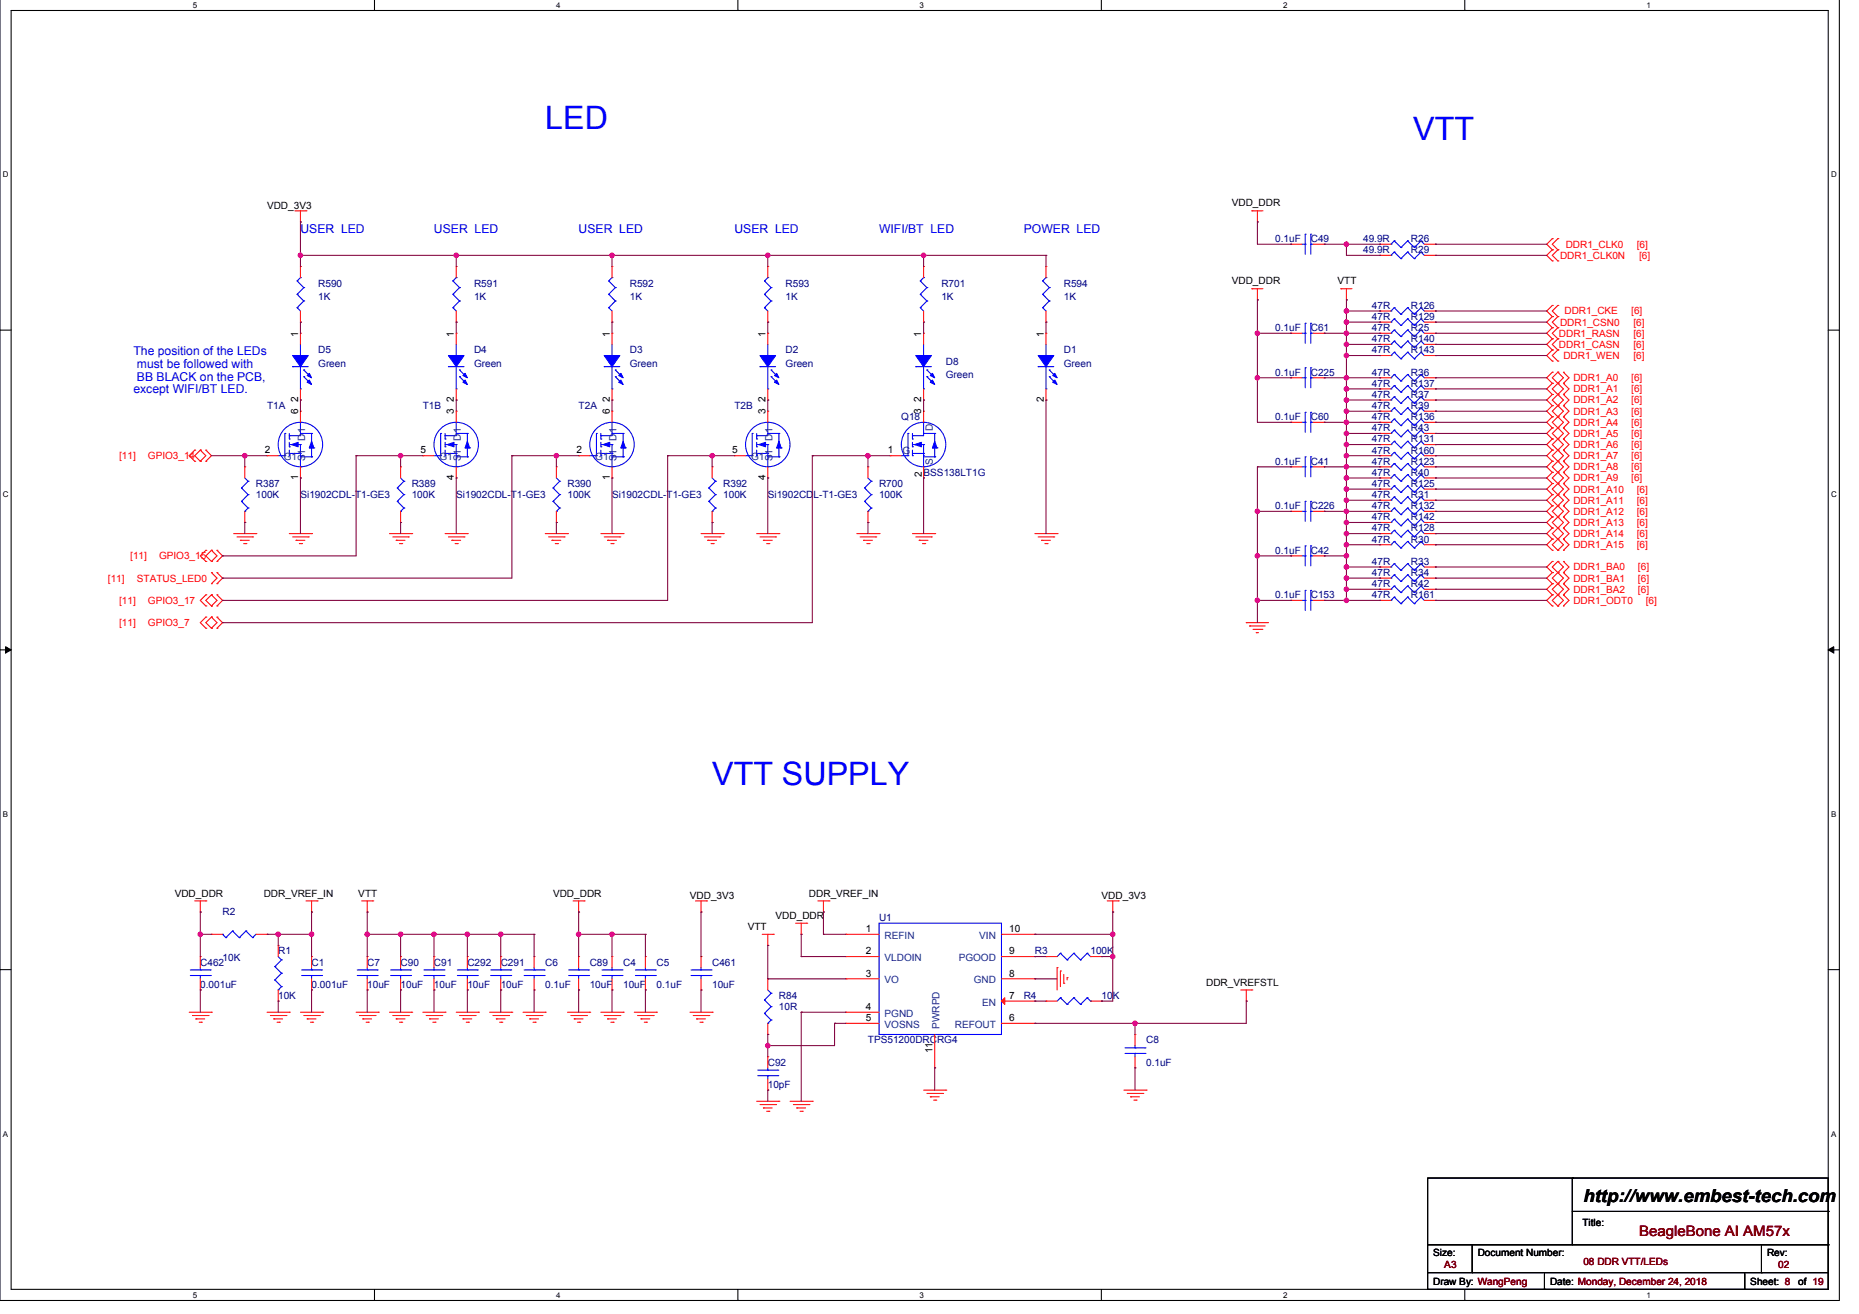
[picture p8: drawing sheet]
<svg xmlns="http://www.w3.org/2000/svg" width="297mm" height="210mm" viewBox="0 0 297 210" stroke-linecap="round" stroke-linejoin="round" font-family="sans-serif">
<defs><g id="words">
<g font-size="5.2" fill="#00f">
<text x="87.1" y="20.6">LED</text>
<text x="225.8" y="22.3">VTT</text>
<text x="113.8" y="125.5">VTT SUPPLY</text>
</g>
<text font-size="2.8" x="253" y="192">http://www.embest-tech.com</text>
<text font-size="2.3" fill="#800000" x="261.9" y="197.4">BeagleBone AI AM57x</text>
<g font-size="1.9" fill="#00f">
<text x="48" y="37.2">USER LED</text>
<text x="69.3" y="37.2">USER LED</text>
<text x="92.5" y="37.2">USER LED</text>
<text x="117.3" y="37.2">USER LED</text>
<text x="140.5" y="37.2">WIFI/BT LED</text>
<text x="163.6" y="37.2">POWER LED</text>
<text x="21.3" y="56.8">The position of the LEDs</text>
<text x="21.9" y="58.8">must be followed with</text>
<text x="21.3" y="62.8">except WIFI/BT LED.</text>
<text x="21.9" y="60.8">BB BLACK on the PCB,</text>
</g>
<g font-size="1.6">
<text x="42.7" y="33.3">VDD_3V3</text>
<text x="196.8" y="33">VDD_DDR</text>
<text x="196.8" y="45.4">VDD_DDR</text>
<text x="213.7" y="45.4">VTT</text>
<text x="47.6" y="53.8" transform="rotate(-90 47.6 53.8)">1</text>
<text x="72.5" y="53.8" transform="rotate(-90 72.5 53.8)">1</text>
<text x="97.4" y="53.8" transform="rotate(-90 97.4 53.8)">1</text>
<text x="122.3" y="53.8" transform="rotate(-90 122.3 53.8)">1</text>
<text x="147.2" y="53.8" transform="rotate(-90 147.2 53.8)">1</text>
<text x="166.8" y="53.8" transform="rotate(-90 166.8 53.8)">1</text>
<text x="47.6" y="64.3" transform="rotate(-90 47.6 64.3)">2</text>
<text x="72.5" y="64.3" transform="rotate(-90 72.5 64.3)">2</text>
<text x="97.4" y="64.3" transform="rotate(-90 97.4 64.3)">2</text>
<text x="122.3" y="64.3" transform="rotate(-90 122.3 64.3)">2</text>
<text x="147.2" y="64.3" transform="rotate(-90 147.2 64.3)">2</text>
<text x="166.8" y="64.3" transform="rotate(-90 166.8 64.3)">2</text>
<text x="47.6" y="66.2" transform="rotate(-90 47.6 66.2)">6</text>
<text x="72.5" y="66.2" transform="rotate(-90 72.5 66.2)">3</text>
<text x="97.4" y="66.2" transform="rotate(-90 97.4 66.2)">6</text>
<text x="122.3" y="66.2" transform="rotate(-90 122.3 66.2)">3</text>
<text x="147.2" y="66.2" transform="rotate(-90 147.2 66.2)">3</text>
<text x="42.3" y="72.4">2</text>
<text x="47.6" y="76.7" transform="rotate(-90 47.6 76.7)">1</text>
<text x="67.2" y="72.4">5</text>
<text x="72.5" y="76.7" transform="rotate(-90 72.5 76.7)">4</text>
<text x="92.1" y="72.4">2</text>
<text x="97.4" y="76.7" transform="rotate(-90 97.4 76.7)">1</text>
<text x="117" y="72.4">5</text>
<text x="122.3" y="76.7" transform="rotate(-90 122.3 76.7)">4</text>
<text x="141.9" y="72.4">1</text>
<text x="147.3" y="76.2" transform="rotate(-90 147.3 76.2)">2</text>
<text x="27.9" y="143.2">VDD_DDR</text>
<text x="42.1" y="143.2">DDR_VREF_IN</text>
<text x="57.3" y="143.2">VTT</text>
<text x="88.4" y="143.2">VDD_DDR</text>
<text x="110.2" y="143.6">VDD_3V3</text>
<text x="129.3" y="143.2">DDR_VREF_IN</text>
<text x="176" y="143.6">VDD_3V3</text>
<text x="119.5" y="148.6">VTT</text>
<text x="123.9" y="146.8">VDD_DDR</text>
<text x="138.3" y="148.9">1</text>
<text x="161.3" y="148.9">10</text>
<text x="138.3" y="152.4">2</text>
<text x="138.3" y="156">3</text>
<text x="161.3" y="156">8</text>
<text x="161.3" y="152.4">9</text>
<text x="138.3" y="161.3">4</text>
<text x="161.3" y="159.5">7</text>
<text x="192.7" y="157.4">DDR_VREFSTL</text>
<text x="138.3" y="163.1">5</text>
<text x="161.3" y="163.1">6</text>
<text x="149" y="168.3" transform="rotate(-90 149 168.3)">11</text>
<text x="252.8" y="195.8">Title:</text>
<text x="229" y="200.7">Size:</text>
<text x="236.1" y="200.7">Document Number:</text>
<text x="282.3" y="200.7">Rev:</text>
<text x="229" y="205.3">Draw By: WangPeng</text>
<text x="247.7" y="205.3">Date: Monday, December 24, 2018</text>
<text x="279.7" y="205.3">Sheet: 8</text>
<text x="287.3" y="205.3">of 19</text>
</g>
<g font-size="1.6" fill="#000080">
<text x="203.8" y="38.7">0.1uF</text>
<text x="209.4" y="38.7">C49</text>
<text x="217.8" y="40.5">49.9R</text>
<text x="217.8" y="38.7">49.9R</text>
<text x="225.4" y="40.5">R29</text>
<text x="225.4" y="38.7">R26</text>
<text x="50.9" y="45.8">R590</text>
<text x="50.9" y="47.9">1K</text>
<text x="75.7" y="45.8">R591</text>
<text x="75.7" y="47.9">1K</text>
<text x="100.6" y="45.8">R592</text>
<text x="100.6" y="47.9">1K</text>
<text x="125.5" y="45.8">R593</text>
<text x="125.5" y="47.9">1K</text>
<text x="150.4" y="45.8">R701</text>
<text x="150.4" y="47.9">1K</text>
<text x="170" y="45.8">R594</text>
<text x="170" y="47.9">1K</text>
<text x="203.8" y="52.9">0.1uF</text>
<text x="209.4" y="52.9">C61</text>
<text x="219.2" y="52.9">47R</text>
<text x="219.2" y="51.1">47R</text>
<text x="219.2" y="49.3">47R</text>
<text x="225.4" y="52.9">R25</text>
<text x="225.4" y="51.1">R129</text>
<text x="225.4" y="49.3">R126</text>
<text x="50.9" y="56.5">D5</text>
<text x="50.9" y="58.6">Green</text>
<text x="75.7" y="56.5">D4</text>
<text x="75.7" y="58.6">Green</text>
<text x="100.6" y="56.5">D3</text>
<text x="100.6" y="58.6">Green</text>
<text x="125.5" y="56.5">D2</text>
<text x="125.5" y="58.6">Green</text>
<text x="151.1" y="58.2">D8</text>
<text x="170" y="56.5">D1</text>
<text x="170" y="58.6">Green</text>
<text x="219.2" y="54.7">47R</text>
<text x="219.2" y="56.5">47R</text>
<text x="225.4" y="54.7">R140</text>
<text x="225.4" y="56.5">R143</text>
<text x="42.7" y="65.3">T1A</text>
<text x="67.6" y="65.3">T1B</text>
<text x="92.5" y="65.3">T2A</text>
<text x="117.3" y="65.3">T2B</text>
<text x="151.1" y="60.4">Green</text>
<text x="203.8" y="60">0.1uF</text>
<text x="209.4" y="60">C225</text>
<text x="219.2" y="60">47R</text>
<text x="219.2" y="61.8">47R</text>
<text x="219.2" y="65.3">47R</text>
<text x="219.2" y="63.6">47R</text>
<text x="225.4" y="60">R36</text>
<text x="225.4" y="61.8">R137</text>
<text x="225.4" y="65.3">R39</text>
<text x="225.4" y="63.6">R37</text>
<text x="144" y="67.1">Q18</text>
<text x="203.8" y="67.1">0.1uF</text>
<text x="209.4" y="67.1">C60</text>
<text x="219.2" y="68.9">47R</text>
<text x="219.2" y="70.7">47R</text>
<text x="219.2" y="67.1">47R</text>
<text x="225.4" y="68.9">R43</text>
<text x="225.4" y="70.7">R131</text>
<text x="225.4" y="67.1">R136</text>
<text x="40.9" y="77.8">R387</text>
<text x="65.8" y="77.8">R389</text>
<text x="90.7" y="77.8">R390</text>
<text x="115.6" y="77.8">R392</text>
<text x="140.5" y="77.8">R700</text>
<text x="147.6" y="76">BSS138LT1G</text>
<text x="203.8" y="74.2">0.1uF</text>
<text x="209.4" y="74.2">C41</text>
<text x="219.2" y="76">47R</text>
<text x="219.2" y="74.2">47R</text>
<text x="219.2" y="77.8">47R</text>
<text x="219.2" y="72.5">47R</text>
<text x="225.4" y="76">R40</text>
<text x="225.4" y="74.2">R123</text>
<text x="225.4" y="77.8">R125</text>
<text x="225.4" y="72.5">R160</text>
<text x="40.9" y="79.6">100K</text>
<text x="48" y="79.6">Si1902CDL-T1-GE3</text>
<text x="65.8" y="79.6">100K</text>
<text x="72.9" y="79.6">Si1902CDL-T1-GE3</text>
<text x="90.7" y="79.6">100K</text>
<text x="97.8" y="79.6">Si1902CDL-T1-GE3</text>
<text x="115.6" y="79.6">100K</text>
<text x="122.7" y="79.6">Si1902CDL-T1-GE3</text>
<text x="140.5" y="79.6">100K</text>
<text x="203.8" y="81.3">0.1uF</text>
<text x="209.4" y="81.3">C226</text>
<text x="219.2" y="79.6">47R</text>
<text x="219.2" y="83.1">47R</text>
<text x="219.2" y="81.3">47R</text>
<text x="225.4" y="79.6">R31</text>
<text x="225.4" y="83.1">R142</text>
<text x="225.4" y="81.3">R132</text>
<text x="203.8" y="88.5">0.1uF</text>
<text x="209.4" y="88.5">C42</text>
<text x="219.2" y="86.7">47R</text>
<text x="219.2" y="84.9">47R</text>
<text x="225.4" y="86.7">R30</text>
<text x="225.4" y="84.9">R128</text>
<text x="203.8" y="95.6">0.1uF</text>
<text x="209.4" y="95.6">C153</text>
<text x="219.2" y="93.8">47R</text>
<text x="219.2" y="92">47R</text>
<text x="219.2" y="95.6">47R</text>
<text x="219.2" y="90.2">47R</text>
<text x="225.4" y="93.8">R42</text>
<text x="225.4" y="92">R34</text>
<text x="225.4" y="95.6">R161</text>
<text x="225.4" y="90.2">R33</text>
<text x="35.6" y="146.2">R2</text>
<text x="140.5" y="147.1">U1</text>
<text x="32" y="154.2">C462</text>
<text x="35.6" y="153.5">10K</text>
<text x="44.4" y="152.5">R1</text>
<text x="49.8" y="154.2">C1</text>
<text x="58.7" y="154.2">C7</text>
<text x="64" y="154.2">C90</text>
<text x="69.3" y="154.2">C91</text>
<text x="74.7" y="154.2">C292</text>
<text x="80" y="154.2">C291</text>
<text x="87.1" y="154.2">C6</text>
<text x="94.2" y="154.2">C89</text>
<text x="99.6" y="154.2">C4</text>
<text x="104.9" y="154.2">C5</text>
<text x="113.8" y="154.2">C461</text>
<text x="165.4" y="152.5">R3</text>
<text x="174.2" y="152.5">100K</text>
<text x="32" y="157.8">0.001uF</text>
<text x="44.4" y="159.6">10K</text>
<text x="49.8" y="157.8">0.001uF</text>
<text x="58.7" y="157.8">10uF</text>
<text x="64" y="157.8">10uF</text>
<text x="69.3" y="157.8">10uF</text>
<text x="74.7" y="157.8">10uF</text>
<text x="80" y="157.8">10uF</text>
<text x="87.1" y="157.8">0.1uF</text>
<text x="94.2" y="157.8">10uF</text>
<text x="99.6" y="157.8">10uF</text>
<text x="104.9" y="157.8">0.1uF</text>
<text x="113.8" y="157.8">10uF</text>
<text x="124.5" y="159.6">R84</text>
<text x="124.5" y="161.4">10R</text>
<text x="163.6" y="159.6">R4</text>
<text x="176" y="159.6">10K</text>
<text x="138.7" y="166.7">TPS51200DRCRG4</text>
<text x="183.1" y="166.7">C8</text>
<text x="122.7" y="170.2">C92</text>
<text x="122.7" y="173.8">10pF</text>
<text x="183.1" y="170.2">0.1uF</text>
</g>
<g font-size="1.6" fill="#f00">
<text x="249.3" y="41.3">DDR1_CLK0N</text>
<text x="250.2" y="39.6">DDR1_CLK0</text>
<text x="261.5" y="39.6">[6]</text>
<text x="261.9" y="41.3">[6]</text>
<text x="249.1" y="53.8">DDR1_RASN</text>
<text x="249.3" y="52">DDR1_CSN0</text>
<text x="250" y="50.2">DDR1_CKE</text>
<text x="260.7" y="50.2">[6]</text>
<text x="261" y="53.8">[6]</text>
<text x="261" y="52">[6]</text>
<text x="249.1" y="55.6">DDR1_CASN</text>
<text x="249.8" y="57.3">DDR1_WEN</text>
<text x="261" y="57.3">[6]</text>
<text x="261" y="55.6">[6]</text>
<text x="251.4" y="62.7">DDR1_A1</text>
<text x="251.4" y="64.5">DDR1_A2</text>
<text x="251.4" y="60.9">DDR1_A0</text>
<text x="260.7" y="62.7">[6]</text>
<text x="260.7" y="64.5">[6]</text>
<text x="260.7" y="60.9">[6]</text>
<text x="251.4" y="71.6">DDR1_A6</text>
<text x="251.4" y="66.2">DDR1_A3</text>
<text x="251.4" y="68">DDR1_A4</text>
<text x="251.4" y="69.8">DDR1_A5</text>
<text x="260.7" y="71.6">[6]</text>
<text x="260.7" y="66.2">[6]</text>
<text x="260.7" y="68">[6]</text>
<text x="260.7" y="69.8">[6]</text>
<text x="19" y="73.3">[11]</text>
<text x="23.6" y="73.3">GPIO3_14</text>
<text x="251.4" y="73.3">DDR1_A7</text>
<text x="251.4" y="75.1">DDR1_A8</text>
<text x="251.4" y="76.9">DDR1_A9</text>
<text x="260.7" y="73.3">[6]</text>
<text x="260.7" y="75.1">[6]</text>
<text x="260.7" y="76.9">[6]</text>
<text x="251.4" y="78.7">DDR1_A10</text>
<text x="251.4" y="82.2">DDR1_A12</text>
<text x="251.4" y="80.5">DDR1_A11</text>
<text x="261.5" y="78.7">[6]</text>
<text x="261.5" y="82.2">[6]</text>
<text x="261.5" y="80.5">[6]</text>
<text x="20.8" y="89.3">[11]</text>
<text x="25.4" y="89.3">GPIO3_15</text>
<text x="251.4" y="87.6">DDR1_A15</text>
<text x="251.4" y="84">DDR1_A13</text>
<text x="251.4" y="85.8">DDR1_A14</text>
<text x="261.5" y="87.6">[6]</text>
<text x="261.5" y="84">[6]</text>
<text x="261.5" y="85.8">[6]</text>
<text x="17.3" y="92.9">[11]</text>
<text x="21.9" y="92.9">STATUS_LED0</text>
<text x="251.4" y="92.9">DDR1_BA1</text>
<text x="251.4" y="91.1">DDR1_BA0</text>
<text x="251.4" y="94.7">DDR1_BA2</text>
<text x="261.7" y="92.9">[6]</text>
<text x="261.7" y="91.1">[6]</text>
<text x="261.7" y="94.7">[6]</text>
<text x="19" y="96.5">[11]</text>
<text x="19" y="100">[11]</text>
<text x="23.6" y="96.5">GPIO3_17</text>
<text x="23.6" y="100">GPIO3_7</text>
<text x="251.4" y="96.5">DDR1_ODT0</text>
<text x="263" y="96.5">[6]</text>
</g>
<g font-size="1.6" fill="#004080">
<text x="48.7" y="70.4" transform="rotate(-90 48.7 70.4)">D1</text>
<text x="73.6" y="70.4" transform="rotate(-90 73.6 70.4)">D1</text>
<text x="98.5" y="70.4" transform="rotate(-90 98.5 70.4)">D1</text>
<text x="123.4" y="70.4" transform="rotate(-90 123.4 70.4)">D1</text>
<text x="149.1" y="68.9" transform="rotate(-90 149.1 68.9)">D</text>
<text x="45.3" y="73.5">G1</text>
<text x="48.7" y="73.7" transform="rotate(-90 48.7 73.7)">S1</text>
<text x="70.2" y="73.5">G1</text>
<text x="73.6" y="73.7" transform="rotate(-90 73.6 73.7)">S1</text>
<text x="95.1" y="73.5">G1</text>
<text x="98.5" y="73.7" transform="rotate(-90 98.5 73.7)">S1</text>
<text x="120" y="73.5">G1</text>
<text x="123.4" y="73.7" transform="rotate(-90 123.4 73.7)">S1</text>
<text x="144.2" y="72.5">G</text>
<text x="149.1" y="74.2" transform="rotate(-90 149.1 74.2)">S</text>
<text x="141.4" y="150">REFIN</text>
<text x="156.5" y="150">VIN</text>
<text x="141.4" y="153.5">VLDOIN</text>
<text x="153.2" y="153.5">PGOOD</text>
<text x="141.4" y="157.1">VO</text>
<text x="155.6" y="157.1">GND</text>
<text x="156.9" y="160.6">EN</text>
<text x="141.4" y="162.4">PGND</text>
<text x="141.4" y="164.2">VOSNS</text>
<text x="150.1" y="164.4" transform="rotate(-90 150.1 164.4)">PWRPD</text>
<text x="152.6" y="164.2">REFOUT</text>
</g>
<g font-size="1.6" fill="#800000">
<text x="230.8" y="202.6">A3</text>
<text x="253" y="202.1">08 DDR VTT/LEDs</text>
<text x="284.1" y="202.6">02</text>
</g>
<g font-size="1.3">
<text x="30.8" y="1.2">5</text>
<text x="88.9" y="1.2">4</text>
<text x="146.9" y="1.2">3</text>
<text x="205" y="1.2">2</text>
<text x="263.1" y="1.2">1</text>
<text x=".4" y="28.3">D</text>
<text x="292.6" y="28.3">D</text>
<text x=".4" y="79.4">C</text>
<text x="292.6" y="79.4">C</text>
<text x=".4" y="130.5">B</text>
<text x="292.6" y="130.5">B</text>
<text x=".4" y="181.6">A</text>
<text x="292.6" y="181.6">A</text>
<text x="30.8" y="207.3">5</text>
<text x="88.9" y="207.3">4</text>
<text x="146.9" y="207.3">3</text>
<text x="205" y="207.3">2</text>
<text x="263.1" y="207.3">1</text>
</g>
</g></defs>
<path d="M0 -.1v207.8h293.9v-207.8M1.8 1.7h290.3v204.3h-290.3z" fill="none" stroke="#000" stroke-width=".17"/>
<g fill="#fff">
<path d="M30.8 .1h.7v1.4h-.7z"/>
<path d="M30.8 206.1h.7v1.5h-.7z"/>
</g>
<path d="M59.8 -.1v1.8M59.8 206v1.7" fill="none" stroke="#000" stroke-width=".17"/>
<g fill="#fff">
<path d="M88.9 .1h.7v1.4h-.7z"/>
<path d="M88.9 206.1h.7v1.5h-.7z"/>
</g>
<path d="M117.9 -.1v1.8M117.9 206v1.7" fill="none" stroke="#000" stroke-width=".17"/>
<g fill="#fff">
<path d="M146.9 .1h.7v1.4h-.7z"/>
<path d="M146.9 206.1h.7v1.5h-.7z"/>
</g>
<path d="M176 -.1v1.8M176 206v1.7" fill="none" stroke="#000" stroke-width=".17"/>
<g fill="#fff">
<path d="M205 .1h.7v1.4h-.7z"/>
<path d="M205 206.1h.7v1.5h-.7z"/>
</g>
<path d="M234.1 -.1v1.8M234.1 206v1.7" fill="none" stroke="#000" stroke-width=".17"/>
<g fill="#fff">
<path d="M263.1 .1h.7v1.4h-.7z"/>
<path d="M263.1 206.1h.7v1.5h-.7z"/>
<path d="M.4 27.2h1v1.4h-1z"/>
<path d="M292.6 27.2h.9v1.4h-.9z"/>
<path d="M.4 78.3h1v1.4h-1z"/>
<path d="M292.6 78.3h.9v1.4h-.9z"/>
</g>
<path d="M0 52.7h1.8M292.1 52.7h1.8" fill="none" stroke="#000" stroke-width=".17"/>
<g fill="#fff">
<path d="M.4 129.3h.9v1.5h-.9z"/>
<path d="M292.6 129.3h.8v1.5h-.8z"/>
</g>
<path d="M0 103.8h1.8M292.1 103.8h1.8" fill="none" stroke="#000" stroke-width=".17"/>
<path d="M.9 103.3l.9 .5-.9 .5zM292.1 103.8l.9-.5v1z" fill="#000" stroke="#000" stroke-width=".16"/>
<g fill="#fff">
<path d="M.4 180.4h.9v1.4h-.9z"/>
<path d="M292.6 180.4h.8v1.4h-.8z"/>
</g>
<g fill="none" stroke="#000" stroke-width=".17">
<path d="M0 154.9h1.8M292.1 154.9h1.8M228.1 188.2h64v17.8h-64zM228.1 198.9h64M235.2 198.9v4.4M251.2 188.2h.1M251.2 188.2v10.7M251.2 193.5h40.9M281.5 198.9v4.4M292.1 198.9h.1M292.1 193.5h.1M228.1 203.3h.1"/>
<path d="M228.1 203.3h64M235.2 203.3h.1M246.8 206h.1M246.8 203.3v2.7M278.8 206h.1M278.8 203.3v2.7M281.5 203.3h.1"/>
</g>
<g fill="none" stroke="#f00" stroke-width=".17">
<path d="M47.1 33.7h1.8M48 35.5h.1M48 33.7v1.8M48.9 33.7h.1M200 33.7h.1M200 33.7h1.8M200.9 35.5h.1M200.9 33.7v1.8M206.2 39h.1M206.2 39h1.8M209.8 39h1.8M211.6 39h.1"/>
<path d="M220.5 39h.1M220.5 39h1.7M227.6 39h1.8M229.4 39h.1M248 38.1h.1M248 39.9h.1M248 38.1l-.9 .9 .9 .9M248 39.9l-.9 .9 .9 .9M248.9 39.9h.1M248.9 38.1h.1M248.9 38.1l-.9 .9 .9 .9M248.9 39.9l-.9 .9 .9 .9"/>
<path d="M48 53.2h.1M48 51.5h.1M48 42.6h.1M48 42.6v1.7M48 49.7v1.8M48 53.2v1.8M72.9 53.2h.1M72.9 51.5h.1M72.9 42.6h.1M72.9 42.6v1.7M72.9 49.7v1.8M72.9 53.2v1.8"/>
<path d="M97.8 51.5h.1M97.8 42.6h.1M97.8 53.2h.1M97.8 42.6v1.7M97.8 49.7v1.8M97.8 53.2v1.8M122.7 53.2h.1M122.7 51.5h.1M122.7 42.6h.1M122.7 42.6v1.7M122.7 49.7v1.8M122.7 53.2v1.8"/>
<path d="M147.6 51.5h.1M147.6 42.6h.1M147.6 53.2h.1M147.6 42.6v1.7M147.6 49.7v1.8M147.6 53.2v1.8M167.1 53.2h.1M167.1 51.5h.1M167.1 42.6h.1M167.1 42.6v1.7M167.1 49.7v1.8M167.1 53.2v1.8"/>
<path d="M200 46.1h.1M200 46.1h1.8M200.9 47.9h.1M200.9 46.1v1.8M206.2 53.2h.1M206.2 53.2h1.8M209.8 53.2h1.8M211.6 53.2h.1M214.2 46.1h.1M214.2 46.1h1.8M215.1 47.9h.1M215.1 46.1v1.8"/>
<path d="M220.5 53.2h.1M220.5 40.8h.1M220.5 55h.1M220.5 51.5h.1M220.5 56.8h.1M220.5 49.7h.1M220.5 53.2h1.7M220.5 40.8h1.7M220.5 55h1.7M220.5 51.5h1.7M220.5 56.8h1.7M220.5 49.7h1.7"/>
<path d="M227.6 53.2h1.8M227.6 40.8h1.8M227.6 55h1.8M227.6 51.5h1.8M227.6 56.8h1.8M227.6 49.7h1.8M229.4 53.2h.1M229.4 40.8h.1M229.4 55h.1M229.4 51.5h.1M229.4 56.8h.1M229.4 49.7h.1"/>
<path d="M248 59.5h.1M248 41.7h.1M248 52.3h.1M248 54.1h.1M248 48.8h.1M248 50.6h.1M248 55.9h.1M248 57.7h.1M248 59.5l-.9 .8 .9 .9M248 55.9l-.9 .9 .9 .9M248 52.3l-.9 .9 .9 .9M248 48.8l-.9 .9 .9 .9"/>
<path d="M248 50.6l-.9 .9 .9 .8M248 54.1l-.9 .9 .9 .9M248.9 59.5h.1M248.9 41.7h.1M248.9 54.1h.1M248.9 52.3h.1M248.9 50.6h.1M248.9 48.8h.1M248.9 57.7h.1M248.9 55.9h.1M248.9 59.5l.9 .8-1.8 1.8 1.8 1.8-1.8 1.8 1.8 1.8-1.8 1.7 1.8 1.8-1.8 1.8 1.8 1.8-1.8 1.8 1.8 1.7-1.8 1.8 1.8 1.8-1.8 1.8 1.8 1.7-1.8 1.8 .9 .9M248.9 59.5l-.9 .8 1.8 1.8-1.8 1.8 1.8 1.8-1.8 1.8 .9 .9"/>
<path d="M248.9 52.3l-.9 .9 .9 .9M248.9 48.8l-.9 .9 .9 .9M248.9 50.6l-.9 .9 .9 .8M248.9 55.9l-.9 .9 .9 .9M248.9 54.1l-.9 .9 .9 .9M249.8 59.5h.1M249.8 59.5l.9 .8-.9 .9M31.1 71.9h.1M31.1 73.7h.1M31.1 71.9l-.9 .9 .9 .9M32 73.7h.1M32 71.9h.1"/>
<path d="M32 71.9l.9 .9-.9 .9M32 71.9l-.9 .9 .9 .9M32.9 71.9h.1M32.9 73.7h.1M32.9 71.9l.9 .9-.9 .9M39.1 74.6h.1M39.1 74.6v1.8M42.7 72.8h.1M42.7 72.8h1.7M48 76.4h.1M48 65.7h.1M48 63.9h.1"/>
<path d="M48 62.1v1.8M48 65.7v1.8M48 74.6v1.8M64 74.6h.1M64 74.6v1.8M67.6 72.8h.1M67.6 72.8h1.7M72.9 63.9h.1M72.9 76.4h.1M72.9 65.7h.1M72.9 62.1v1.8M72.9 65.7v1.8"/>
<path d="M72.9 74.6v1.8M88.9 74.6h.1M88.9 74.6v1.8M92.5 72.8h.1M92.5 72.8h1.7M97.8 76.4h.1M97.8 65.7h.1M97.8 63.9h.1M97.8 62.1v1.8M97.8 65.7v1.8M97.8 74.6v1.8M113.8 74.6h.1"/>
<path d="M113.8 74.6v1.8M117.3 72.8h.1M117.3 72.8h1.8M122.7 76.4h.1M122.7 65.7h.1M122.7 63.9h.1M122.7 62.1v1.8M122.7 65.7v1.8M122.7 74.6v1.8M138.7 74.6h.1M138.7 74.6v1.8M142.2 72.8h.1"/>
<path d="M142.2 72.8h1.8M147.6 63.9h.1M147.6 76.4h.1M147.6 65.7h.1M147.6 62.1v1.8M147.6 65.7v1.8M147.6 74.6v1.8M167.1 63.9h.1M167.1 62.1v1.8M206.2 67.5h.1M206.2 60.3h.1M206.2 74.6h.1"/>
<path d="M206.2 60.3h1.8M206.2 67.5h1.8M206.2 74.6h1.8M209.8 60.3h1.8M209.8 67.5h1.8M209.8 74.6h1.8M211.6 67.5h.1M211.6 60.3h.1M211.6 74.6h.1M220.5 76.4h.1M220.5 60.3h.1M220.5 79.9h.1"/>
<path d="M220.5 69.2h.1M220.5 62.1h.1M220.5 74.6h.1M220.5 65.7h.1M220.5 78.1h.1M220.5 71h.1M220.5 67.5h.1M220.5 72.8h.1M220.5 63.9h.1M220.5 76.4h1.7M220.5 60.3h1.7M220.5 79.9h1.7"/>
<path d="M220.5 69.2h1.7M220.5 72.8h1.7M220.5 62.1h1.7M220.5 67.5h1.7M220.5 74.6h1.7M220.5 65.7h1.7M220.5 78.1h1.7M220.5 71h1.7M220.5 63.9h1.7M227.6 76.4h1.8M227.6 60.3h1.8M227.6 79.9h1.8"/>
<path d="M227.6 69.2h1.8M227.6 72.8h1.8M227.6 62.1h1.8M227.6 67.5h1.8M227.6 74.6h1.8M227.6 65.7h1.8M227.6 78.1h1.8M227.6 71h1.8M227.6 63.9h1.8M229.4 76.4h.1M229.4 60.3h.1M229.4 79.9h.1"/>
<path d="M229.4 69.2h.1M229.4 62.1h.1M229.4 74.6h.1M229.4 65.7h.1M229.4 78.1h.1M229.4 71h.1M229.4 67.5h.1M229.4 72.8h.1M229.4 63.9h.1M248 61.2h.1M248 63h.1M248 64.8h.1"/>
<path d="M248 70.1h.1M248 71.9h.1M248 77.2h.1M248 79h.1M248 66.6h.1M248 68.4h.1M248 73.7h.1M248 75.5h.1M248 61.2l-.9 .9 .9 .9M248 64.8l-.9 .9 .9 .9M248 63l-.9 .9 .9 .9M248 66.6l-.9 .9 .9 .9"/>
<path d="M248 70.1l-.9 .9 .9 .9M248 73.7l-.9 .9 .9 .9M248 77.2l-.9 .9 .9 .9M248 68.4l-.9 .8 .9 .9M248 71.9l-.9 .9 .9 .9M248 75.5l-.9 .9 .9 .8M248 79l-.9 .9 .9 .9M248.9 63h.1M248.9 61.2h.1M248.9 64.8h.1M248.9 71.9h.1M248.9 70.1h.1"/>
<path d="M248.9 79h.1M248.9 77.2h.1M248.9 66.6h.1M248.9 68.4h.1M248.9 73.7h.1M248.9 75.5h.1M248.9 68.4l.9 .8-1.8 1.8 1.8 1.8-1.8 1.8 1.8 1.8-1.8 1.7 1.8 1.8-1.8 1.8 1.8 1.8-1.8 1.7 1.8 1.8-.9 .9M249.8 61.2h.1M249.8 63h.1M249.8 64.8h.1M249.8 70.1h.1M249.8 71.9h.1"/>
<path d="M249.8 77.2h.1M249.8 79h.1M249.8 66.6h.1M249.8 68.4h.1M249.8 73.7h.1M249.8 75.5h.1M249.8 64.8l.9 .9-.9 .9M249.8 61.2l.9 .9-.9 .9M249.8 66.6l.9 .9-.9 .9M249.8 63l.9 .9-.9 .9M249.8 73.7l.9 .9-.9 .9M249.8 70.1l.9 .9-.9 .9"/>
<path d="M249.8 77.2l.9 .9-.9 .9M249.8 68.4l.9 .8-.9 .9M249.8 71.9l.9 .9-.9 .9M249.8 75.5l.9 .9-.9 .8M249.8 79l.9 .9-.9 .9M32.9 87.9h.1M32.9 89.7h.1M32.9 95h.1M32.9 96.8h.1M32.9 98.6h.1M32.9 87.9l-.9 .9 .9 .9M32.9 95l-.9 .9 .9 .9"/>
<path d="M32.9 98.6l-.9 .9 .9 .9M33.8 93.2h.1M33.8 91.5h.1M33.8 89.7h.1M33.8 87.9h.1M33.8 96.8h.1M33.8 95h.1M33.8 98.6h.1M33.8 91.5l.9 .9-.9 .8M33.8 87.9l.9 .9-.9 .9M33.8 87.9l-.9 .9 .9 .9M33.8 95l.9 .9-.9 .9"/>
<path d="M33.8 95l-.9 .9 .9 .9M33.8 98.6l.9 .9-.9 .9M33.8 98.6l-.9 .9 .9 .9M34.7 91.5h.1M34.7 93.2h.1M34.7 87.9h.1M34.7 89.7h.1M34.7 95h.1M34.7 96.8h.1M34.7 98.6h.1M34.7 91.5l.9 .9-.9 .8M34.7 87.9l.9 .9-.9 .9"/>
<path d="M34.7 95l.9 .9-.9 .9M34.7 98.6l.9 .9-.9 .9M37.3 85.2h3.6M37.9 85.8h2.5M38.4 86.3h.1M38.4 86.3h1.4M38.9 86.8h.4M39.1 83.5h.1M39.1 81.7v1.8M39.3 86.8h.1M40.4 85.8h.1M40.9 85.2h.1"/>
<path d="M46.2 85.2h3.6M46.8 85.8h2.5M47.3 86.3h.1M47.3 86.3h1.4M47.8 86.8h.4M48.2 86.8h.1M49.3 85.8h.1M49.8 85.2h.1M62.2 85.2h3.6M62.8 85.8h2.5M63.3 86.3h.1M63.3 86.3h1.4"/>
<path d="M63.8 86.8h.4M64 83.5h.1M64 81.7v1.8M64.2 86.8h.1M65.3 85.8h.1M65.8 85.2h.1M71.1 85.2h3.6M71.6 85.8h2.5M72.2 86.3h.1M72.2 86.3h1.4M72.7 86.8h.4M73.1 86.8h.1"/>
<path d="M74.1 85.8h.1M74.7 85.2h.1M87.1 85.2h3.6M87.7 85.8h2.4M88.2 86.3h.1M88.2 86.3h1.4M88.7 86.8h.4M88.9 83.5h.1M88.9 81.7v1.8M89.1 86.8h.1M90.1 85.8h.1M90.7 85.2h.1"/>
<path d="M96 85.2h3.6M96.5 85.8h2.5M97.1 86.3h.1M97.1 86.3h1.4M97.6 86.8h.4M98 86.8h.1M99 85.8h.1M99.6 85.2h.1M112 85.2h3.6M112.5 85.8h2.5M113.1 86.3h.1M113.1 86.3h1.4"/>
<path d="M113.6 86.8h.4M113.8 83.5h.1M113.8 81.7v1.8M114 86.8h.1M115 85.8h.1M115.6 85.2h.1M120.9 85.2h3.6M121.4 85.8h2.5M122 86.3h.1M122 86.3h1.4M122.5 86.8h.4M122.9 86.8h.1"/>
<path d="M123.9 85.8h.1M124.5 85.2h.1M136.9 85.2h3.6M137.4 85.8h2.5M138 86.3h.1M138 86.3h1.4M138.5 86.8h.4M138.7 83.5h.1M138.7 81.7v1.8M138.9 86.8h.1M139.9 85.8h.1M140.5 85.2h.1"/>
<path d="M145.8 85.2h3.6M146.3 85.8h2.5M146.9 86.3h.1M146.9 86.3h1.4M147.4 86.8h.4M147.8 86.8h.1M148.8 85.8h.1M149.4 85.2h.1M165.4 85.2h3.5M165.9 85.8h2.5M166.4 86.3h.1M166.4 86.3h1.4"/>
<path d="M167 86.8h.3M167.3 86.8h.1M168.4 85.8h.1M168.9 85.2h.1M199.1 99.5h.1M199.1 99.5h3.6M199.7 100h.1M199.7 100h2.5M206.2 88.8h.1M206.2 81.7h.1M206.2 95.9h.1M206.2 88.8h1.8"/>
<path d="M206.2 81.7h1.8M206.2 95.9h1.8M209.8 88.8h1.8M209.8 81.7h1.8M209.8 95.9h1.8M211.6 88.8h.1M211.6 81.7h.1M211.6 95.9h.1M220.5 94.1h.1M220.5 87h.1M220.5 83.5h.1M220.5 92.4h.1"/>
<path d="M220.5 95.9h.1M220.5 81.7h.1M220.5 90.6h.1M220.5 85.2h.1M220.5 85.2h1.7M220.5 94.1h1.7M220.5 87h1.7M220.5 83.5h1.7M220.5 92.4h1.7M220.5 81.7h1.7M220.5 95.9h1.7M220.5 90.6h1.7"/>
<path d="M227.6 85.2h1.8M227.6 94.1h1.8M227.6 87h1.8M227.6 83.5h1.8M227.6 92.4h1.8M227.6 81.7h1.8M227.6 95.9h1.8M227.6 90.6h1.8M229.4 94.1h.1M229.4 87h.1M229.4 83.5h.1M229.4 92.4h.1"/>
<path d="M229.4 95.9h.1M229.4 81.7h.1M229.4 90.6h.1M229.4 85.2h.1M248 86.1h.1M248 87.9h.1M248 91.5h.1M248 93.2h.1M248 89.7h.1M248 95h.1M248 80.8h.1M248 82.6h.1"/>
<path d="M248 84.4h.1M248 96.8h.1M248 86.1l-.9 .9 .9 .9M248 82.6l-.9 .9 .9 .9M248 89.7l-.9 .9 .9 .9M248 91.5l-.9 .9 .9 .8M248 95l-.9 .9 .9 .9M248 93.2l-.9 .9 .9 .9M248 80.8l-.9 .9 .9 .9M248 84.4l-.9 .8 .9 .9M248.9 87.9h.1M248.9 86.1h.1"/>
<path d="M248.9 93.2h.1M248.9 91.5h.1M248.9 89.7h.1M248.9 95h.1M248.9 82.6h.1M248.9 80.8h.1M248.9 84.4h.1M248.9 96.8h.1M248.9 89.7l.9 .9-1.8 1.8 1.8 1.7-1.8 1.8 .9 .9M248.9 89.7l-.9 .9 1.8 1.8-1.8 1.7 1.8 1.8-.9 .9M249.8 86.1h.1M249.8 87.9h.1"/>
<path d="M249.8 91.5h.1M249.8 93.2h.1M249.8 89.7h.1M249.8 95h.1M249.8 80.8h.1M249.8 82.6h.1M249.8 84.4h.1M249.8 96.8h.1M249.8 82.6l.9 .9-.9 .9M249.8 89.7l.9 .9-.9 .9M249.8 86.1l.9 .9-.9 .9M249.8 91.5l.9 .9-.9 .8"/>
<path d="M249.8 93.2l.9 .9-.9 .9M249.8 80.8l.9 .9-.9 .9M249.8 84.4l.9 .8-.9 .9M249.8 95l.9 .9-.9 .9M32.9 100.4h.1M33.8 100.4h.1M34.7 100.4h.1M200.2 100.5h1.4M200.7 101.1h.1M200.7 101.1h.4M201.6 100.5h.1M31.1 143.9h1.8"/>
<path d="M32 145.7h.1M32 152.8h.1M32 158.1h.1M32 143.9v1.8M32 152.8v1.8M32 156.4v1.7M32.9 143.9h.1M33.8 149.2h.1M33.8 149.2h1.8M40.9 149.2h1.8M42.7 149.2h.1M44.4 151h.1"/>
<path d="M44.4 159.9h.1M44.4 151v1.8M44.4 158.1v1.8M48.9 143.9h1.8M49.8 145.7h.1M49.8 152.8h.1M49.8 158.1h.1M49.8 143.9v1.8M49.8 152.8v1.8M49.8 156.4v1.7M50.7 143.9h.1M57.8 143.9h1.8"/>
<path d="M58.7 145.7h.1M58.7 152.8h.1M58.7 158.1h.1M58.7 143.9v1.8M58.7 152.8v1.8M58.7 156.4v1.7M59.6 143.9h.1M64 152.8h.1M64 158.1h.1M64 152.8v1.8M64 156.4v1.7M69.3 152.8h.1"/>
<path d="M69.3 158.1h.1M69.3 152.8v1.8M69.3 156.4v1.7M74.7 152.8h.1M74.7 158.1h.1M74.7 152.8v1.8M74.7 156.4v1.7M80 152.8h.1M80 158.1h.1M80 152.8v1.8M80 156.4v1.7M85.3 152.8h.1"/>
<path d="M85.3 158.1h.1M85.3 152.8v1.8M85.3 156.4v1.7M91.6 143.9h1.7M92.5 145.7h.1M92.5 152.8h.1M92.5 158.1h.1M92.5 143.9v1.8M92.5 152.8v1.8M92.5 156.4v1.7M93.3 143.9h.1M97.8 152.8h.1"/>
<path d="M97.8 158.1h.1M97.8 152.8v1.8M97.8 156.4v1.7M103.1 152.8h.1M103.1 158.1h.1M103.1 152.8v1.8M103.1 156.4v1.7M111.1 143.9h1.8M112 145.7h.1M112 152.8h.1M112 158.1h.1M112 143.9v1.8"/>
<path d="M112 152.8v1.8M112 156.4v1.7M112.9 143.9h.1M121.8 149.2h1.8M122.7 151h.1M122.7 156.4h.1M122.7 149.2v1.8M122.7 156.4v1.7M123.6 149.2h.1M127.1 147.5h1.8M128 149.2h.1M128 147.5v1.7"/>
<path d="M128.9 147.5h.1M130.7 143.9h1.8M131.6 145.7h.1M131.6 143.9v1.8M132.5 143.9h.1M135.1 149.2h.1M135.1 152.8h.1M135.1 156.4h.1M135.1 149.2h5.4M135.1 152.8h5.4M135.1 156.4h5.4M160 149.2h5.4"/>
<path d="M160 152.8h5.4M160 159.9h5.4M160 156.4h5.4M165.4 159.9h.1M165.4 156.4h.1M165.4 152.8h.1M165.4 149.2h.1M167.1 152.8h.1M167.1 159.9h.1M167.1 152.8h1.8M167.1 159.9h1.8M168.9 154.6h.1"/>
<path d="M168.9 154.6v3.5M169.4 155.1h.1M169.4 155.1v2.5M170 157.1h.1M170 155.7v1.4M170.5 156.2h.1M170.5 156.2v.3M174.2 152.8h1.8M174.2 159.9h1.8M176 152.8h.1M176 159.9h.1M176.9 143.9h1.8"/>
<path d="M177.8 145.7h.1M177.8 143.9v1.8M178.7 143.9h.1M198.2 158.1h1.8M199.1 159.9h.1M199.1 158.1v1.8M200 158.1h.1M30.2 161.7h3.6M30.8 162.2h2.5M31.3 162.8h.1M31.3 162.8h1.4M31.8 163.3h.4"/>
<path d="M32.2 163.3h.1M33.3 162.2h.1M33.8 161.7h.1M42.7 161.7h3.5M43.2 162.2h2.5M43.7 162.8h.1M43.7 162.8h1.5M44.3 163.3h.3M44.6 163.3h.1M45.7 162.2h.1M46.2 161.7h.1M48 161.7h3.6"/>
<path d="M48.5 162.2h2.5M49.1 162.8h.1M49.1 162.8h1.4M49.6 163.3h.4M50 163.3h.1M51 162.2h.1M51.6 161.7h.1M56.9 161.7h3.6M57.4 162.2h2.5M58 162.8h.1M58 162.8h1.4M58.5 163.3h.4"/>
<path d="M58.9 163.3h.1M59.9 162.2h.1M60.5 161.7h.1M62.2 161.7h3.6M62.8 162.2h2.5M63.3 162.8h.1M63.3 162.8h1.4M63.8 163.3h.4M64.2 163.3h.1M65.3 162.2h.1M65.8 161.7h.1M67.6 161.7h3.5"/>
<path d="M68.1 162.2h2.5M68.6 162.8h.1M68.6 162.8h1.5M69.2 163.3h.3M69.5 163.3h.1M70.6 162.2h.1M71.1 161.7h.1M72.9 161.7h3.6M73.4 162.2h2.5M74 162.8h.1M74 162.8h1.4M74.5 163.3h.4"/>
<path d="M74.9 163.3h.1M75.9 162.2h.1M76.5 161.7h.1M78.2 161.7h3.6M78.8 162.2h2.5M79.3 162.8h.1M79.3 162.8h1.4M79.8 163.3h.4M80.2 163.3h.1M81.3 162.2h.1M81.8 161.7h.1M83.6 161.7h3.5"/>
<path d="M84.1 162.2h2.5M84.6 162.8h.1M84.6 162.8h1.5M85.2 163.3h.3M85.5 163.3h.1M86.6 162.2h.1M87.1 161.7h.1M90.7 161.7h3.5M91.2 162.2h2.5M91.7 162.8h.1M91.7 162.8h1.5M92.3 163.3h.3"/>
<path d="M92.6 163.3h.1M93.7 162.2h.1M94.2 161.7h.1M96 161.7h3.6M96.5 162.2h2.5M97.1 162.8h.1M97.1 162.8h1.4M97.6 163.3h.4M98 163.3h.1M99 162.2h.1M99.6 161.7h.1M101.3 161.7h3.6"/>
<path d="M101.9 162.2h2.5M102.4 162.8h.1M102.4 162.8h1.4M102.9 163.3h.4M103.3 163.3h.1M104.4 162.2h.1M104.9 161.7h.1M110.2 161.7h3.6M110.8 162.2h2.5M111.3 162.8h.1M111.3 162.8h1.4M111.8 163.3h.4"/>
<path d="M112.2 163.3h.1M113.3 162.2h.1M113.8 161.7h.1M120.9 175.9h3.6M121.4 176.4h2.5M122 177h.1M122 177h1.4M122.5 177.5h.4M122.7 165.3h.1M122.7 168.8h.1M122.7 174.1h.1M122.7 163.5v1.8"/>
<path d="M122.7 168.8v1.8M122.7 172.4v1.7M122.9 177.5h.1M123.9 176.4h.1M124.5 175.9h.1M126.2 175.9h3.6M126.8 176.4h2.5M127.3 177h.1M127.3 177h1.4M127.8 177.5h.4M128.2 177.5h.1M129.3 176.4h.1"/>
<path d="M129.8 175.9h.1M135.1 161.7h.1M135.1 163.5h.1M135.1 161.7h5.4M135.1 163.5h5.4M147.6 174.1h3.5M148.1 174.7h2.5M148.6 175.2h.1M148.6 175.2h1.5M149.2 175.7h.3M149.4 170.6h.1M149.4 165.3v5.3"/>
<path d="M149.5 175.7h.1M150.6 174.7h.1M151.1 174.1h.1M160 163.5h5.4M165.4 163.5h.1M179.6 174.1h3.5M180.1 174.7h2.5M180.6 175.2h.1M180.6 175.2h1.5M181.2 175.7h.3M181.4 165.3h.1M181.4 170.6h.1"/>
<path d="M181.4 165.3v1.7M181.4 168.8v1.8M181.5 175.7h.1M182.6 174.7h.1M183.1 174.1h.1"/>
</g>
<g fill="none" stroke="#00f" stroke-width=".17">
<path d="M208 39h.6M208.6 39h.1M208.6 37.4h.1M208.6 37.4v3.2M209.4 37.4h.1M209.4 39h.1M209.4 37.4v3.2M209.4 39h.4M222.2 39h.1M222.8 38.5h.1M222.8 38.5l1 1M222.8 38.5l-.6 .5"/>
<path d="M223.8 39.5h.1M224.9 38.5h.1M224.9 38.5l1.1 1M224.9 38.5l-1.1 1M226 39.5h.1M227.1 38.5h.1M227.1 38.5l.5 .5M227.1 38.5l-1.1 1M46.8 58.6h.1M46.8 58.6h2.5M47.5 49.2h.1M47.5 47h.1"/>
<path d="M47.5 44.9h.1M47.5 49.2l.5 .5M47.5 47l1 1.1M47.5 44.9l1 1M48 56.8h.1M48 44.3h.1M48 55v1.8M48 58.6v3.5M48 44.3l-.5 .6M48.5 59.1h.1M48.5 48.1h.1M48.5 45.9h.1"/>
<path d="M48.5 59.1l1.1 1.1M48.5 48.1l-1 1.1M48.5 45.9l-1 1.1M71.6 58.6h.1M71.6 58.6h2.5M72.4 49.2h.1M72.4 47h.1M72.4 44.9h.1M72.4 49.2l.5 .5M72.4 47l1 1.1M72.4 44.9l1 1M72.9 56.8h.1"/>
<path d="M72.9 44.3h.1M72.9 55v1.8M72.9 58.6v3.5M72.9 44.3l-.5 .6M73.4 59.1h.1M73.4 48.1h.1M73.4 45.9h.1M73.4 59.1l1.1 1.1M73.4 48.1l-1 1.1M73.4 45.9l-1 1.1M96.5 58.6h.1M96.5 58.6h2.5"/>
<path d="M97.3 49.2h.1M97.3 47h.1M97.3 44.9h.1M97.3 49.2l.5 .5M97.3 47l1 1.1M97.3 44.9l1 1M97.8 44.3h.1M97.8 56.8h.1M97.8 44.3l-.5 .6M97.8 55v1.8M97.8 58.6v3.5M98.3 48.1h.1"/>
<path d="M98.3 45.9h.1M98.3 59.1h.1M98.3 48.1l-1 1.1M98.3 45.9l-1 1.1M98.3 59.1l1.1 1.1M121.4 58.6h.1M121.4 58.6h2.5M122.2 49.2h.1M122.2 47h.1M122.2 44.9h.1M122.2 49.2l.5 .5M122.2 47l1 1.1"/>
<path d="M122.2 44.9l1 1M122.7 56.8h.1M122.7 44.3h.1M122.7 55v1.8M122.7 58.6v3.5M122.7 44.3l-.5 .6M123.2 59.1h.1M123.2 48.1h.1M123.2 45.9h.1M123.2 59.1l1.1 1.1M123.2 48.1l-1 1.1M123.2 45.9l-1 1.1"/>
<path d="M146.3 58.6h.1M146.3 58.6h2.5M147 49.2h.1M147 47h.1M147 44.9h.1M147 49.2l.6 .5M147 47l1.1 1.1M147 44.9l1.1 1M147.6 44.3h.1M147.6 56.8h.1M147.6 44.3l-.6 .6M147.6 55v1.8"/>
<path d="M147.6 58.6v3.5M148.1 48.1h.1M148.1 45.9h.1M148.1 59.1h.1M148.1 48.1l-1.1 1.1M148.1 45.9l-1.1 1.1M148.1 59.1l1.1 1.1M165.9 58.6h.1M165.9 58.6h2.5M166.6 49.2h.1M166.6 47h.1M166.6 44.9h.1"/>
<path d="M166.6 49.2l.5 .5M166.6 47l1.1 1.1M166.6 44.9l1.1 1M167.1 56.8h.1M167.1 44.3h.1M167.1 55v1.8M167.1 58.6v3.5M167.1 44.3l-.5 .6M167.7 59.1h.1M167.7 48.1h.1M167.7 45.9h.1M167.7 59.1l1 1.1"/>
<path d="M167.7 48.1l-1.1 1.1M167.7 45.9l-1.1 1.1M208 53.2h.6M208.6 58.8h.1M208.6 53.2h.1M208.6 51.6h.1M208.6 51.6v3.2M208.6 58.8v3.1M209.4 58.8h.1M209.4 51.6h.1M209.4 53.2h.1M209.4 51.6v3.2"/>
<path d="M209.4 58.8v3.1M209.4 53.2h.4M222.2 53.2h.1M222.2 40.8h.1M222.2 55h.1M222.2 51.5h.1M222.2 56.8h.1M222.2 49.7h.1M222.8 59.8h.1M222.8 52.7h.1M222.8 40.3h.1M222.8 54.5h.1"/>
<path d="M222.8 50.9h.1M222.8 56.3h.1M222.8 49.2h.1M222.8 59.8l1 1.1M222.8 59.8l-.6 .5M222.8 52.7l1 1.1M222.8 52.7l-.6 .5M222.8 40.3l1 1M222.8 40.3l-.6 .5M222.8 54.5l1 1M222.8 54.5l-.6 .5M222.8 50.9l1 1.1"/>
<path d="M222.8 50.9l-.6 .6M222.8 56.3l1 1M222.8 56.3l-.6 .5M222.8 49.2l1 1M222.8 49.2l-.6 .5M223.8 53.8h.1M223.8 41.3h.1M223.8 55.5h.1M223.8 52h.1M223.8 57.3h.1M223.8 50.2h.1M224.9 59.8h.1"/>
<path d="M224.9 52.7h.1M224.9 40.3h.1M224.9 54.5h.1M224.9 50.9h.1M224.9 56.3h.1M224.9 49.2h.1M224.9 59.8l1.1 1.1M224.9 59.8l-1.1 1.1M224.9 52.7l1.1 1.1M224.9 52.7l-1.1 1.1M224.9 40.3l1.1 1M224.9 40.3l-1.1 1"/>
<path d="M224.9 54.5l1.1 1M224.9 54.5l-1.1 1M224.9 50.9l1.1 1.1M224.9 50.9l-1.1 1.1M224.9 56.3l1.1 1M224.9 56.3l-1.1 1M224.9 49.2l1.1 1M224.9 49.2l-1.1 1M226 53.8h.1M226 41.3h.1M226 55.5h.1M226 52h.1"/>
<path d="M226 57.3h.1M226 50.2h.1M227.1 59.8h.1M227.1 52.7h.1M227.1 40.3h.1M227.1 54.5h.1M227.1 50.9h.1M227.1 56.3h.1M227.1 49.2h.1M227.1 59.8l.5 .5M227.1 59.8l-1.1 1.1M227.1 52.7l.5 .5"/>
<path d="M227.1 52.7l-1.1 1.1M227.1 40.3l.5 .5M227.1 40.3l-1.1 1M227.1 54.5l.5 .5M227.1 54.5l-1.1 1M227.1 50.9l.5 .6M227.1 50.9l-1.1 1.1M227.1 56.3l.5 .5M227.1 56.3l-1.1 1M227.1 49.2l.5 .5M227.1 49.2l-1.1 1M38.6 77.9h.1"/>
<path d="M38.6 77.9l1 1.1M39.1 76.4l.5 .5M39.6 76.9h.1M39.6 79h.1M39.6 76.9l-1 1M39.6 79l-1 1.1M44.4 72.8h1.1M45.5 72.8h.1M45.5 69.2h.1M45.5 69.2v3.6M46.2 69.6h.1M46.2 70.1h.1"/>
<path d="M46.2 71.4h.1M46.2 72.8h.1M46.2 69.2v.9M46.2 70.7v.7M46.2 71.9v.9M46.2 72.4h1.8M46.2 71h1.8M48 67.5h.1M48 72.4h.1M48 74.6h.1M48 71h.1M48 72.8h.1"/>
<path d="M48 62.1h.1M48 67.5v2.1h-1.8M48 71v3.6M48 69.2h1.8M48 73h1.8M48.5 60.2h.1M48.5 60.2l1.1 1M49.4 71.5h.7M49.8 69.2h.1M49.8 73h.1M49.8 69.2v3.8M50.1 71.5h.1"/>
<path d="M63.5 77.9h.1M63.5 77.9l1 1.1M64 76.4l.5 .5M64.5 76.9h.1M64.5 79h.1M64.5 76.9l-1 1M64.5 79l-1 1.1M69.3 72.8h1.1M70.4 72.8h.1M70.4 69.2h.1M70.4 69.2v3.6M71.1 69.6h.1"/>
<path d="M71.1 70.1h.1M71.1 71.4h.1M71.1 72.8h.1M71.1 72.4h1.8M71.1 71h1.8M71.1 69.2v.9M71.1 70.7v.7M71.1 71.9v.9M72.9 62.1h.1M72.9 67.5h.1M72.9 72.4h.1M72.9 74.6h.1"/>
<path d="M72.9 71h.1M72.9 72.8h.1M72.9 67.5v2.1h-1.8M72.9 71v3.6M72.9 69.2h1.8M72.9 73h1.8M73.4 60.2h.1M73.4 60.2l1.1 1M74.3 71.5h.7M74.7 69.2h.1M74.7 73h.1M74.7 69.2v3.8"/>
<path d="M75 71.5h.1M88.4 77.9h.1M88.4 77.9l1 1.1M88.9 76.4l.5 .5M89.4 76.9h.1M89.4 79h.1M89.4 76.9l-1 1M89.4 79l-1 1.1M94.2 72.8h1.1M95.3 72.8h.1M95.3 69.2h.1M95.3 69.2v3.6"/>
<path d="M96 69.6h.1M96 70.1h.1M96 71.4h.1M96 72.8h.1M96 72.4h1.8M96 71h1.8M96 69.2v.9M96 70.7v.7M96 71.9v.9M97.8 67.5h.1M97.8 72.4h.1M97.8 74.6h.1"/>
<path d="M97.8 71h.1M97.8 72.8h.1M97.8 62.1h.1M97.8 67.5v2.1h-1.8M97.8 71v3.6M97.8 69.2h1.8M97.8 73h1.8M98.3 60.2h.1M98.3 60.2l1.1 1M99.2 71.5h.7M99.6 69.2h.1M99.6 73h.1"/>
<path d="M99.6 69.2v3.8M99.9 71.5h.1M113.3 77.9h.1M113.3 77.9l1 1.1M113.8 76.4l.5 .5M114.3 76.9h.1M114.3 79h.1M114.3 76.9l-1 1M114.3 79l-1 1.1M119.1 72.8h1.1M120.2 72.8h.1M120.2 69.2h.1"/>
<path d="M120.2 69.2v3.6M120.9 69.6h.1M120.9 70.1h.1M120.9 71.4h.1M120.9 72.8h.1M120.9 72.4h1.8M120.9 71h1.8M120.9 69.2v.9M120.9 70.7v.7M120.9 71.9v.9M122.7 67.5h.1M122.7 72.4h.1"/>
<path d="M122.7 74.6h.1M122.7 71h.1M122.7 72.8h.1M122.7 62.1h.1M122.7 67.5v2.1h-1.8M122.7 71v3.6M122.7 69.2h1.8M122.7 73h1.8M123.2 60.2h.1M123.2 60.2l1.1 1M124.1 71.5h.7M124.5 69.2h.1"/>
<path d="M124.5 73h.1M124.5 69.2v3.8M124.8 71.5h.1M138.2 77.9h.1M138.2 77.9l1 1.1M138.7 76.4l.5 .5M139.2 76.9h.1M139.2 79h.1M139.2 76.9l-1 1M139.2 79l-1 1.1M144 72.8h1.1M145.1 72.8h.1"/>
<path d="M145.1 69.2h.1M145.1 69.2v3.6M145.8 69.6h.1M145.8 70.1h.1M145.8 71.4h.1M145.8 72.8h.1M145.8 72.4h1.8M145.8 71h1.8M145.8 69.2v.9M145.8 70.7v.7M145.8 71.9v.9M147.6 62.1h.1"/>
<path d="M147.6 67.5h.1M147.6 72.4h.1M147.6 74.6h.1M147.6 71h.1M147.6 72.8h.1M147.6 67.5v2.1h-1.8M147.6 69.2h1.8M147.6 73h1.8M147.6 71v3.6M148.1 60.2h.1M148.1 60.2l1.1 1M149 71.5h.7"/>
<path d="M149.4 69.2h.1M149.4 73h.1M149.4 69.2v3.8M149.7 71.5h.1M167.1 62.1h.1M167.7 60.2h.1M167.7 60.2l1 1M208 67.5h.6M208 60.3h.6M208 74.6h.6M208.6 67.5h.1M208.6 65.9h.1"/>
<path d="M208.6 60.3h.1M208.6 74.6h.1M208.6 73h.1M208.6 65.9v3.2M208.6 73v3.2M209.4 65.9h.1M209.4 67.5h.1M209.4 60.3h.1M209.4 73h.1M209.4 74.6h.1M209.4 65.9v3.2M209.4 73v3.2"/>
<path d="M209.4 67.5h.4M209.4 60.3h.4M209.4 74.6h.4M222.2 76.4h.1M222.2 60.3h.1M222.2 79.9h.1M222.2 69.2h.1M222.2 62.1h.1M222.2 74.6h.1M222.2 65.7h.1M222.2 78.1h.1M222.2 71h.1"/>
<path d="M222.2 67.5h.1M222.2 72.8h.1M222.2 63.9h.1M222.8 75.8h.1M222.8 79.4h.1M222.8 68.7h.1M222.8 61.6h.1M222.8 74h.1M222.8 65.2h.1M222.8 77.6h.1M222.8 70.5h.1M222.8 66.9h.1"/>
<path d="M222.8 72.3h.1M222.8 63.4h.1M222.8 75.8l1 1.1M222.8 75.8l-.6 .6M222.8 79.4l1 1M222.8 79.4l-.6 .5M222.8 68.7l1 1.1M222.8 68.7l-.6 .5M222.8 61.6l1 1.1M222.8 61.6l-.6 .5M222.8 74l1 1.1M222.8 74l-.6 .6"/>
<path d="M222.8 65.2l1 1M222.8 65.2l-.6 .5M222.8 77.6l1 1.1M222.8 77.6l-.6 .5M222.8 70.5l1 1M222.8 70.5l-.6 .5M222.8 66.9l1 1.1M222.8 66.9l-.6 .6M222.8 72.3l1 1M222.8 72.3l-.6 .5M222.8 63.4l1 1M222.8 63.4l-.6 .5"/>
<path d="M223.8 76.9h.1M223.8 60.9h.1M223.8 69.8h.1M223.8 62.7h.1M223.8 75.1h.1M223.8 66.2h.1M223.8 78.7h.1M223.8 71.5h.1M223.8 68h.1M223.8 73.3h.1M223.8 64.4h.1M224.9 75.8h.1"/>
<path d="M224.9 79.4h.1M224.9 68.7h.1M224.9 61.6h.1M224.9 74h.1M224.9 65.2h.1M224.9 77.6h.1M224.9 70.5h.1M224.9 66.9h.1M224.9 72.3h.1M224.9 63.4h.1M224.9 75.8l1.1 1.1M224.9 75.8l-1.1 1.1"/>
<path d="M224.9 79.4l1.1 1M224.9 79.4l-1.1 1M224.9 68.7l1.1 1.1M224.9 68.7l-1.1 1.1M224.9 61.6l1.1 1.1M224.9 61.6l-1.1 1.1M224.9 74l1.1 1.1M224.9 74l-1.1 1.1M224.9 65.2l1.1 1M224.9 65.2l-1.1 1M224.9 77.6l1.1 1.1M224.9 77.6l-1.1 1.1"/>
<path d="M224.9 70.5l1.1 1M224.9 70.5l-1.1 1M224.9 66.9l1.1 1.1M224.9 66.9l-1.1 1.1M224.9 72.3l1.1 1M224.9 72.3l-1.1 1M224.9 63.4l1.1 1M224.9 63.4l-1.1 1M226 76.9h.1M226 60.9h.1M226 69.8h.1M226 62.7h.1"/>
<path d="M226 75.1h.1M226 66.2h.1M226 78.7h.1M226 71.5h.1M226 68h.1M226 73.3h.1M226 64.4h.1M227.1 75.8h.1M227.1 79.4h.1M227.1 68.7h.1M227.1 61.6h.1M227.1 74h.1"/>
<path d="M227.1 65.2h.1M227.1 77.6h.1M227.1 70.5h.1M227.1 66.9h.1M227.1 72.3h.1M227.1 63.4h.1M227.1 75.8l.5 .6M227.1 75.8l-1.1 1.1M227.1 79.4l.5 .5M227.1 79.4l-1.1 1M227.1 68.7l.5 .5M227.1 68.7l-1.1 1.1"/>
<path d="M227.1 61.6l.5 .5M227.1 61.6l-1.1 1.1M227.1 74l.5 .6M227.1 74l-1.1 1.1M227.1 65.2l.5 .5M227.1 65.2l-1.1 1M227.1 77.6l.5 .5M227.1 77.6l-1.1 1.1M227.1 70.5l.5 .5M227.1 70.5l-1.1 1M227.1 66.9l.5 .6M227.1 66.9l-1.1 1.1"/>
<path d="M227.1 72.3l.5 .5M227.1 72.3l-1.1 1M227.1 63.4l.5 .5M227.1 63.4l-1.1 1M38.6 80.1h.1M38.6 80.1l1 1.1M39.1 81.7h.1M39.6 81.2h.1M39.6 81.2l-.5 .5M63.5 80.1h.1M63.5 80.1l1 1.1M64 81.7h.1"/>
<path d="M64.5 81.2h.1M64.5 81.2l-.5 .5M88.4 80.1h.1M88.4 80.1l1 1.1M88.9 81.7h.1M89.4 81.2h.1M89.4 81.2l-.5 .5M113.3 80.1h.1M113.3 80.1l1 1.1M113.8 81.7h.1M114.3 81.2h.1M114.3 81.2l-.5 .5"/>
<path d="M138.2 80.1h.1M138.2 80.1l1 1.1M138.7 81.7h.1M139.2 81.2h.1M139.2 81.2l-.5 .5M208 88.8h.6M208 81.7h.6M208 95.9h.6M208.6 88.8h.1M208.6 87.2h.1M208.6 81.7h.1M208.6 80.1h.1"/>
<path d="M208.6 95.9h.1M208.6 94.3h.1M208.6 80.1v3.2M208.6 87.2v3.2M208.6 94.3v3.2M209.4 87.2h.1M209.4 88.8h.1M209.4 80.1h.1M209.4 81.7h.1M209.4 94.3h.1M209.4 95.9h.1M209.4 80.1v3.2"/>
<path d="M209.4 87.2v3.2M209.4 94.3v3.2M209.4 88.8h.4M209.4 81.7h.4M209.4 95.9h.4M222.2 94.1h.1M222.2 87h.1M222.2 83.5h.1M222.2 92.4h.1M222.2 95.9h.1M222.2 81.7h.1M222.2 90.6h.1"/>
<path d="M222.2 85.2h.1M222.8 93.6h.1M222.8 86.5h.1M222.8 82.9h.1M222.8 91.8h.1M222.8 95.4h.1M222.8 81.2h.1M222.8 90h.1M222.8 84.7h.1M222.8 93.6l1 1.1M222.8 93.6l-.6 .5M222.8 86.5l1 1"/>
<path d="M222.8 86.5l-.6 .5M222.8 82.9l1 1.1M222.8 82.9l-.6 .6M222.8 91.8l1 1.1M222.8 91.8l-.6 .6M222.8 95.4l1 1M222.8 95.4l-.6 .5M222.8 81.2l1 1M222.8 81.2l-.6 .5M222.8 90l1 1.1M222.8 90l-.6 .6M222.8 84.7l1 1.1"/>
<path d="M222.8 84.7l-.6 .5M223.8 94.7h.1M223.8 80.4h.1M223.8 87.5h.1M223.8 84h.1M223.8 92.9h.1M223.8 96.4h.1M223.8 82.2h.1M223.8 91.1h.1M223.8 85.8h.1M224.9 93.6h.1M224.9 86.5h.1"/>
<path d="M224.9 82.9h.1M224.9 91.8h.1M224.9 95.4h.1M224.9 81.2h.1M224.9 90h.1M224.9 84.7h.1M224.9 93.6l1.1 1.1M224.9 93.6l-1.1 1.1M224.9 86.5l1.1 1M224.9 86.5l-1.1 1M224.9 82.9l1.1 1.1M224.9 82.9l-1.1 1.1"/>
<path d="M224.9 91.8l1.1 1.1M224.9 91.8l-1.1 1.1M224.9 95.4l1.1 1M224.9 95.4l-1.1 1M224.9 81.2l1.1 1M224.9 81.2l-1.1 1M224.9 90l1.1 1.1M224.9 90l-1.1 1.1M224.9 84.7l1.1 1.1M224.9 84.7l-1.1 1.1M226 94.7h.1M226 80.4h.1"/>
<path d="M226 87.5h.1M226 84h.1M226 92.9h.1M226 96.4h.1M226 82.2h.1M226 91.1h.1M226 85.8h.1M227.1 93.6h.1M227.1 86.5h.1M227.1 82.9h.1M227.1 91.8h.1M227.1 95.4h.1"/>
<path d="M227.1 81.2h.1M227.1 90h.1M227.1 84.7h.1M227.1 93.6l.5 .5M227.1 93.6l-1.1 1.1M227.1 86.5l.5 .5M227.1 86.5l-1.1 1M227.1 82.9l.5 .6M227.1 82.9l-1.1 1.1M227.1 91.8l.5 .6M227.1 91.8l-1.1 1.1M227.1 95.4l.5 .5"/>
<path d="M227.1 95.4l-1.1 1M227.1 81.2l.5 .5M227.1 81.2l-1.1 1M227.1 90l.5 .6M227.1 90l-1.1 1.1M227.1 84.7l.5 .5M227.1 84.7l-1.1 1.1M30.4 154.9h3.2M30.4 155.8h3.2M32 155.8h.1M32 154.9h.1M32 154.6v.3"/>
<path d="M32 155.8v.6M33.6 154.9h.1M33.6 155.8h.1M35.6 149.2h.1M35.6 149.2l.5 .6M36.1 149.8h.1M37.2 148.7h.1M37.2 148.7l1 1.1M37.2 148.7l-1.1 1.1M38.2 149.8h.1M39.3 148.7h.1M39.3 148.7l1.1 1.1"/>
<path d="M39.3 148.7l-1.1 1.1M40.4 149.8h.1M40.9 149.2l-.5 .6M43.9 154.4h.1M43.9 156.5h.1M43.9 154.4l1.1 1.1M43.9 156.5l1.1 1.1M44.4 158.1h.1M44.4 152.8l.6 .5M45 153.3h.1M45 155.5h.1M45 157.6h.1"/>
<path d="M45 153.3l-1.1 1.1M45 155.5l-1.1 1M45 157.6l-.6 .5M48.2 154.9h3.2M48.2 155.8h3.2M49.8 155.8h.1M49.8 154.9h.1M49.8 154.6v.3M49.8 155.8v.6M51.4 154.9h.1M51.4 155.8h.1M57.1 154.9h3.2"/>
<path d="M57.1 155.8h3.2M58.7 155.8h.1M58.7 154.9h.1M58.7 154.6v.3M58.7 155.8v.6M60.3 154.9h.1M60.3 155.8h.1M62.4 154.9h3.2M62.4 155.8h3.2M64 155.8h.1M64 154.9h.1M64 154.6v.3"/>
<path d="M64 155.8v.6M65.6 154.9h.1M65.6 155.8h.1M67.7 154.9h3.2M67.7 155.8h3.2M69.3 155.8h.1M69.3 154.9h.1M69.3 154.6v.3M69.3 155.8v.6M70.9 154.9h.1M70.9 155.8h.1M73.1 154.9h3.2"/>
<path d="M73.1 155.8h3.2M74.7 155.8h.1M74.7 154.9h.1M74.7 154.6v.3M74.7 155.8v.6M76.3 154.9h.1M76.3 155.8h.1M78.4 154.9h3.2M78.4 155.8h3.2M80 155.8h.1M80 154.9h.1M80 154.6v.3"/>
<path d="M80 155.8v.6M81.6 154.9h.1M81.6 155.8h.1M83.7 154.9h3.2M83.7 155.8h3.2M85.3 155.8h.1M85.3 154.9h.1M85.3 154.6v.3M85.3 155.8v.6M86.9 154.9h.1M86.9 155.8h.1M90.9 154.9h3.2"/>
<path d="M90.9 155.8h3.2M92.5 155.8h.1M92.5 154.9h.1M92.5 154.6v.3M92.5 155.8v.6M94.1 154.9h.1M94.1 155.8h.1M96.2 154.9h3.2M96.2 155.8h3.2M97.8 155.8h.1M97.8 154.9h.1M97.8 154.6v.3"/>
<path d="M97.8 155.8v.6M99.4 154.9h.1M99.4 155.8h.1M101.5 154.9h3.2M101.5 155.8h3.2M103.1 155.8h.1M103.1 154.9h.1M103.1 154.6v.3M103.1 155.8v.6M104.7 154.9h.1M104.7 155.8h.1M110.4 154.9h3.2"/>
<path d="M110.4 155.8h3.2M112 155.8h.1M112 154.9h.1M112 154.6v.3M112 155.8v.6M113.6 154.9h.1M113.6 155.8h.1M122.2 159.7h.1M122.2 159.7l1 1.1M122.7 158.1l.5 .6M123.2 158.7h.1M123.2 158.7l-1 1"/>
<path d="M140.5 147.5h19.5v17.8h-19.5zM169.4 152.3h.1M169.4 159.4h.1M169.4 152.3l-.5 .5M169.4 152.3l1.1 1M169.4 159.4l-.5 .5M169.4 159.4l1.1 1M170.5 153.3h.1M171.6 152.3h.1M171.6 159.4h.1M171.6 152.3l-1.1 1M171.6 152.3l1 1"/>
<path d="M171.6 159.4l-1.1 1M171.6 159.4l1 1M172.6 153.3h.1M173.7 152.3h.1M173.7 159.4h.1M173.7 152.3l-1.1 1M173.7 152.3l.5 .5M173.7 159.4l-1.1 1M173.7 159.4l.5 .5M174.2 152.8h.1M174.2 159.9h.1M121.1 170.9h3.2"/>
<path d="M121.1 171.8h3.2M122.2 161.9h.1M122.2 161.9l1 1M122.7 163.5h.1M122.7 171.8h.1M122.7 170.9h.1M122.7 170.6v.3M122.7 171.8v.6M123.2 160.8h.1M123.2 162.9h.1M123.2 160.8l-1 1.1M123.2 162.9l-.5 .6"/>
<path d="M124.3 170.9h.1M124.3 171.8h.1M170.5 160.4h.1M172.6 160.4h.1M179.8 167.4h3.2M179.8 168.3h3.2M181.4 168.3h.1M181.4 167.4h.1M181.4 167v.4M181.4 168.3v.5M183 167.4h.1M183 168.3h.1"/>
<circle cx="48" cy="71" r="3.6"/>
<circle cx="72.9" cy="71" r="3.6"/>
<circle cx="97.8" cy="71" r="3.6"/>
<circle cx="122.7" cy="71" r="3.6"/>
<circle cx="147.6" cy="71" r="3.6"/>
</g>
<g fill="#00f" stroke="#00f" stroke-width=".17">
<path d="M46.6 71l1-.3v.7z"/>
<path d="M49.8 70.5l.3 1h-.7z"/>
<path d="M71.5 71l1-.3v.7z"/>
<path d="M74.7 70.5l.3 1h-.7z"/>
<path d="M96.4 71l1-.3v.7z"/>
<path d="M99.6 70.5l.3 1h-.7z"/>
<path d="M121.3 71l1-.3v.7z"/>
<path d="M124.5 70.5l.3 1h-.7z"/>
<path d="M146.2 71l1-.3v.7z"/>
<path d="M149.4 70.5l.3 1h-.7z"/>
<path d="M71.6 56.8h2.5l-1.2 1.8z" fill-rule="evenodd"/>
<path d="M74 61.1l.3-.4 .4 .7z" fill-rule="evenodd"/>
<path d="M74 60l.3-.4 .4 .7z" fill-rule="evenodd"/>
<path d="M165.9 56.8h2.5l-1.3 1.8z" fill-rule="evenodd"/>
<path d="M168.6 60.7l.3 .7-.7-.3z" fill-rule="evenodd"/>
<path d="M168.6 59.6l.3 .7-.7-.3z" fill-rule="evenodd"/>
<path d="M46.8 56.8h2.5l-1.3 1.8z" fill-rule="evenodd"/>
<path d="M49.1 61.1l.3-.4 .4 .7z" fill-rule="evenodd"/>
<path d="M49.1 60l.3-.4 .4 .7z" fill-rule="evenodd"/>
<path d="M146.3 56.8h2.5l-1.2 1.8z" fill-rule="evenodd"/>
<path d="M149 60.7l.4 .7-.8-.3z" fill-rule="evenodd"/>
<path d="M149 59.6l.4 .7-.8-.3z" fill-rule="evenodd"/>
<path d="M121.4 56.8h2.5l-1.2 1.8z" fill-rule="evenodd"/>
<path d="M124.1 60.7l.4 .7-.7-.3z" fill-rule="evenodd"/>
<path d="M124.1 59.6l.4 .7-.7-.3z" fill-rule="evenodd"/>
<path d="M96.5 56.8h2.5l-1.2 1.8z" fill-rule="evenodd"/>
<path d="M99.2 60.7l.4 .7-.7-.3z" fill-rule="evenodd"/>
<path d="M99.2 59.6l.4 .7-.7-.3z" fill-rule="evenodd"/>
</g>
<path d="M160 159.9l.5-.5v1z" fill="#f00" stroke="#f00" stroke-width=".17"/>
<g fill="none" stroke="#800040" stroke-width=".17">
<path d="M48 35.5h.1M48 35.5v7.1M200.9 35.5h.1M200.9 35.5v3.5h5.3M206.2 39h.1M211.6 39h.1M211.6 39h8.9M215.1 39h.1M215.1 39v1.8h5.4M220.5 39h.1M229.4 39h.1M229.4 39h17.7"/>
<path d="M48 40.8h.1M48 51.5h.1M48 51.5v1.7M48 40.8h119.1M72.9 40.8h.1M72.9 51.5h.1M72.9 40.8v1.8M72.9 51.5v1.7M97.8 51.5h.1M97.8 40.8h.1M97.8 40.8v1.8M97.8 51.5v1.7"/>
<path d="M122.7 51.5h.1M122.7 40.8h.1M122.7 40.8v1.8M122.7 51.5v1.7M147.6 51.5h.1M147.6 40.8h.1M147.6 40.8v1.8M147.6 51.5v1.7M167.1 51.5h.1M167.1 40.8h.1M167.1 40.8v1.8M167.1 51.5v1.7"/>
<path d="M200.9 53.2h.1M200.9 47.9h.1M200.9 53.2h5.3M200.9 47.9v19.6h5.3M206.2 53.2h.1M211.6 53.2h.1M211.6 53.2h8.9M215.1 49.7h.1M215.1 56.8h.1M215.1 51.5h.1M215.1 55h.1M215.1 53.2h.1"/>
<path d="M215.1 47.9h.1M215.1 49.7h5.4M215.1 51.5h5.4M215.1 56.8h5.4M215.1 55h5.4M215.1 47.9v48M220.5 49.7h.1M220.5 53.2h.1M220.5 55h.1M220.5 51.5h.1M220.5 40.8h.1M220.5 56.8h.1"/>
<path d="M229.4 40.8h.1M229.4 49.7h.1M229.4 51.5h.1M229.4 53.2h.1M229.4 56.8h.1M229.4 55h.1M229.4 40.8h17.7M229.4 49.7h17.7M229.4 51.5h17.7M229.4 53.2h17.7M229.4 56.8h17.7M229.4 55h17.7"/>
<path d="M33.8 72.8h8.9M39.1 72.8h.1M39.1 72.8v1.8M48 76.4h.1M48 63.9h.1M48 63.9v1.8M48 76.4v8.8M56.9 72.8h.1M56.9 72.8v16h-21.3M56.9 72.8h10.7M64 72.8h.1M64 72.8v1.8"/>
<path d="M72.9 76.4h.1M72.9 63.9h.1M72.9 63.9v1.8M72.9 76.4v8.8M81.8 72.8h.1M81.8 72.8h10.7M81.8 72.8v19.6h-46.2M88.9 72.8h.1M88.9 72.8v1.8M97.8 76.4h.1M97.8 63.9h.1M97.8 63.9v1.8"/>
<path d="M97.8 76.4v8.8M106.7 72.8h.1M106.7 72.8h10.6M106.7 72.8v23.1h-71.1M113.8 72.8h.1M113.8 72.8v1.8M122.7 63.9h.1M122.7 76.4h.1M122.7 63.9v1.8M122.7 76.4v8.8M129.8 72.8h.1M129.8 72.8h12.4"/>
<path d="M129.8 72.8v26.7h-94.2M138.7 72.8h.1M138.7 72.8v1.8M147.6 63.9h.1M147.6 76.4h.1M147.6 63.9v1.8M147.6 76.4v8.8M167.1 63.9h.1M167.1 63.9v21.3M200.9 74.6h.1M200.9 60.3h.1M200.9 60.3h5.3"/>
<path d="M200.9 74.6h5.3M200.9 74.6v24.9M206.2 74.6h.1M206.2 60.3h.1M206.2 67.5h.1M211.6 74.6h.1M211.6 60.3h.1M211.6 67.5h.1M211.6 60.3h8.9M211.6 67.5h8.9M211.6 74.6h8.9M215.1 62.1h.1"/>
<path d="M215.1 60.3h.1M215.1 63.9h.1M215.1 65.7h.1M215.1 71h.1M215.1 72.8h.1M215.1 69.2h.1M215.1 74.6h.1M215.1 78.1h.1M215.1 79.9h.1M215.1 76.4h.1M215.1 67.5h.1M215.1 72.8h5.4"/>
<path d="M215.1 62.1h5.4M215.1 63.9h5.4M215.1 65.7h5.4M215.1 69.2h5.4M215.1 71h5.4M215.1 76.4h5.4M215.1 78.1h5.4M215.1 79.9h5.4M220.5 63.9h.1M220.5 67.5h.1M220.5 60.3h.1M220.5 62.1h.1"/>
<path d="M220.5 65.7h.1M220.5 69.2h.1M220.5 76.4h.1M220.5 71h.1M220.5 74.6h.1M220.5 72.8h.1M220.5 79.9h.1M220.5 78.1h.1M229.4 60.3h.1M229.4 62.1h.1M229.4 63.9h.1M229.4 65.7h.1"/>
<path d="M229.4 67.5h.1M229.4 69.2h.1M229.4 74.6h.1M229.4 72.8h.1M229.4 71h.1M229.4 76.4h.1M229.4 78.1h.1M229.4 79.9h.1M229.4 72.8h17.7M229.4 60.3h17.7M229.4 62.1h17.7M229.4 63.9h17.7"/>
<path d="M229.4 65.7h17.7M229.4 67.5h17.7M229.4 69.2h17.7M229.4 74.6h17.7M229.4 71h17.7M229.4 76.4h17.7M229.4 78.1h17.7M229.4 79.9h17.7M35.6 88.8h.1M35.6 92.4h.1M35.6 95.9h.1M35.6 99.5h.1"/>
<path d="M39.1 83.5h.1M39.1 83.5v1.7M64 83.5h.1M64 83.5v1.7M88.9 83.5h.1M88.9 83.5v1.7M113.8 83.5h.1M113.8 83.5v1.7M138.7 83.5h.1M138.7 83.5v1.7M200.9 88.8h.1M200.9 95.9h.1"/>
<path d="M200.9 81.7h.1M200.9 88.8h5.3M200.9 95.9h5.3M200.9 81.7h5.3M206.2 95.9h.1M206.2 88.8h.1M206.2 81.7h.1M211.6 81.7h.1M211.6 88.8h.1M211.6 95.9h.1M211.6 88.8h3.5M211.6 95.9h8.9"/>
<path d="M211.6 81.7h8.9M215.1 88.8h.1M215.1 83.5h.1M215.1 81.7h.1M215.1 92.4h.1M215.1 87h.1M215.1 94.1h.1M215.1 90.6h.1M215.1 85.2h.1M215.1 92.4h5.4M215.1 87h5.4M215.1 85.2h5.4"/>
<path d="M215.1 83.5h5.4M215.1 94.1h5.4M215.1 90.6h5.4M220.5 87h.1M220.5 83.5h.1M220.5 85.2h.1M220.5 81.7h.1M220.5 90.6h.1M220.5 94.1h.1M220.5 95.9h.1M220.5 92.4h.1M229.4 87h.1"/>
<path d="M229.4 85.2h.1M229.4 83.5h.1M229.4 81.7h.1M229.4 95.9h.1M229.4 94.1h.1M229.4 92.4h.1M229.4 90.6h.1M229.4 92.4h17.7M229.4 95.9h17.7M229.4 87h17.7M229.4 85.2h17.7M229.4 83.5h17.7"/>
<path d="M229.4 81.7h17.7M229.4 94.1h17.7M229.4 90.6h17.7M32 145.7h.1M32 149.2h.1M32 158.1h.1M32 149.2h1.8M32 145.7v7.1M32 158.1v3.6M42.7 149.2h.1M42.7 149.2h7.1M44.4 149.2h.1"/>
<path d="M44.4 159.9h.1M44.4 149.2v1.8M44.4 159.9v1.8M49.8 145.7h.1M49.8 149.2h.1M49.8 158.1h.1M49.8 145.7v7.1M49.8 158.1v3.6M58.7 149.2h.1M58.7 158.1h.1M58.7 145.7h.1M58.7 149.2h26.6"/>
<path d="M58.7 145.7v7.1M58.7 158.1v3.6M64 149.2h.1M64 158.1h.1M64 149.2v3.6M64 158.1v3.6M69.3 158.1h.1M69.3 149.2h.1M69.3 149.2v3.6M69.3 158.1v3.6M74.7 158.1h.1M74.7 149.2h.1"/>
<path d="M74.7 149.2v3.6M74.7 158.1v3.6M80 149.2h.1M80 158.1h.1M80 149.2v3.6M80 158.1v3.6M85.3 149.2h.1M85.3 158.1h.1M85.3 149.2v3.6M85.3 158.1v3.6M92.5 158.1h.1M92.5 145.7h.1"/>
<path d="M92.5 149.2h.1M92.5 149.2h10.6M92.5 145.7v7.1M92.5 158.1v3.6M97.8 149.2h.1M97.8 158.1h.1M97.8 149.2v3.6M97.8 158.1v3.6M103.1 149.2h.1M103.1 158.1h.1M103.1 149.2v3.6M103.1 158.1v3.6"/>
<path d="M112 145.7h.1M112 158.1h.1M112 145.7v7.1M112 158.1v3.6M122.7 151h.1M122.7 156.4h.1M122.7 151v5.4M122.7 156.4h12.4M128 149.2h.1M128 152.8h.1M128 149.2v3.6M128 152.8h7.1"/>
<path d="M131.6 145.7h.1M131.6 149.2h.1M131.6 149.2h3.5M131.6 145.7v3.5M165.4 152.8h.1M165.4 156.4h.1M165.4 149.2h.1M165.4 159.9h.1M165.4 149.2h12.4M165.4 152.8h1.7M165.4 156.4h3.5M165.4 159.9h1.7"/>
<path d="M176 152.8h.1M176 159.9h.1M176 152.8h1.8M177.8 149.2h.1M177.8 152.8h.1M177.8 145.7h.1M177.8 145.7v14.2h-1.8M199.1 159.9h.1M199.1 159.9v3.6h-33.7M122.7 174.1h.1M122.7 167h.1M122.7 165.3h.1"/>
<path d="M122.7 165.3v3.5M122.7 174.1v1.8M128 161.7h.1M128 161.7v14.2M128 161.7h7.1M133.3 163.5h.1M133.3 163.5h1.8M133.3 163.5v3.5h-10.6M149.4 170.6h.1M149.4 170.6v3.5M165.4 163.5h.1M181.4 163.5h.1"/>
<path d="M181.4 170.6h.1M181.4 163.5v1.8M181.4 170.6v3.5"/>
</g>
<g fill="#f0f" stroke="#f0f" stroke-width=".17">
<circle cx="64" cy="72.8" r=".35"/>
<circle cx="48" cy="40.8" r=".35"/>
<circle cx="39.1" cy="72.8" r=".35"/>
<circle cx="88.9" cy="72.8" r=".35"/>
<circle cx="97.8" cy="40.8" r=".35"/>
<circle cx="72.9" cy="40.8" r=".35"/>
<circle cx="113.8" cy="72.8" r=".35"/>
<circle cx="122.7" cy="40.8" r=".35"/>
<circle cx="80" cy="149.2" r=".35"/>
<circle cx="74.7" cy="149.2" r=".35"/>
<circle cx="181.4" cy="163.5" r=".35"/>
<circle cx="177.8" cy="152.8" r=".35"/>
<circle cx="122.7" cy="167" r=".35"/>
<circle cx="49.8" cy="149.2" r=".35"/>
<circle cx="44.4" cy="149.2" r=".35"/>
<circle cx="32" cy="149.2" r=".35"/>
<circle cx="97.8" cy="149.2" r=".35"/>
<circle cx="92.5" cy="149.2" r=".35"/>
<circle cx="177.8" cy="149.2" r=".35"/>
<circle cx="58.7" cy="149.2" r=".35"/>
<circle cx="64" cy="149.2" r=".35"/>
<circle cx="69.3" cy="149.2" r=".35"/>
<circle cx="215.1" cy="62.1" r=".35"/>
<circle cx="215.1" cy="60.3" r=".35"/>
<circle cx="215.1" cy="67.5" r=".35"/>
<circle cx="215.1" cy="65.7" r=".35"/>
<circle cx="215.1" cy="88.8" r=".35"/>
<circle cx="200.9" cy="95.9" r=".35"/>
<circle cx="215.1" cy="95.9" r=".35"/>
<circle cx="215.1" cy="87" r=".35"/>
<circle cx="215.1" cy="49.7" r=".35"/>
<circle cx="215.1" cy="56.8" r=".35"/>
<circle cx="215.1" cy="55" r=".35"/>
<circle cx="215.1" cy="53.2" r=".35"/>
<circle cx="215.1" cy="51.5" r=".35"/>
<circle cx="215.1" cy="63.9" r=".35"/>
<circle cx="200.9" cy="88.8" r=".35"/>
<circle cx="215.1" cy="74.6" r=".35"/>
<circle cx="215.1" cy="72.8" r=".35"/>
<circle cx="215.1" cy="71" r=".35"/>
<circle cx="215.1" cy="69.2" r=".35"/>
<circle cx="200.9" cy="81.7" r=".35"/>
<circle cx="215.1" cy="79.9" r=".35"/>
<circle cx="215.1" cy="78.1" r=".35"/>
<circle cx="215.1" cy="85.2" r=".35"/>
<circle cx="215.1" cy="81.7" r=".35"/>
<circle cx="215.1" cy="83.5" r=".35"/>
<circle cx="215.1" cy="94.1" r=".35"/>
<circle cx="215.1" cy="92.3" r=".35"/>
<circle cx="215.1" cy="90.6" r=".35"/>
<circle cx="215.1" cy="76.3" r=".35"/>
<circle cx="215.1" cy="39" r=".35"/>
<circle cx="200.9" cy="60.3" r=".35"/>
<circle cx="200.9" cy="53.2" r=".35"/>
<circle cx="138.7" cy="72.8" r=".35"/>
<circle cx="147.6" cy="40.8" r=".35"/>
</g>
<use href="#words"/>
</svg>
